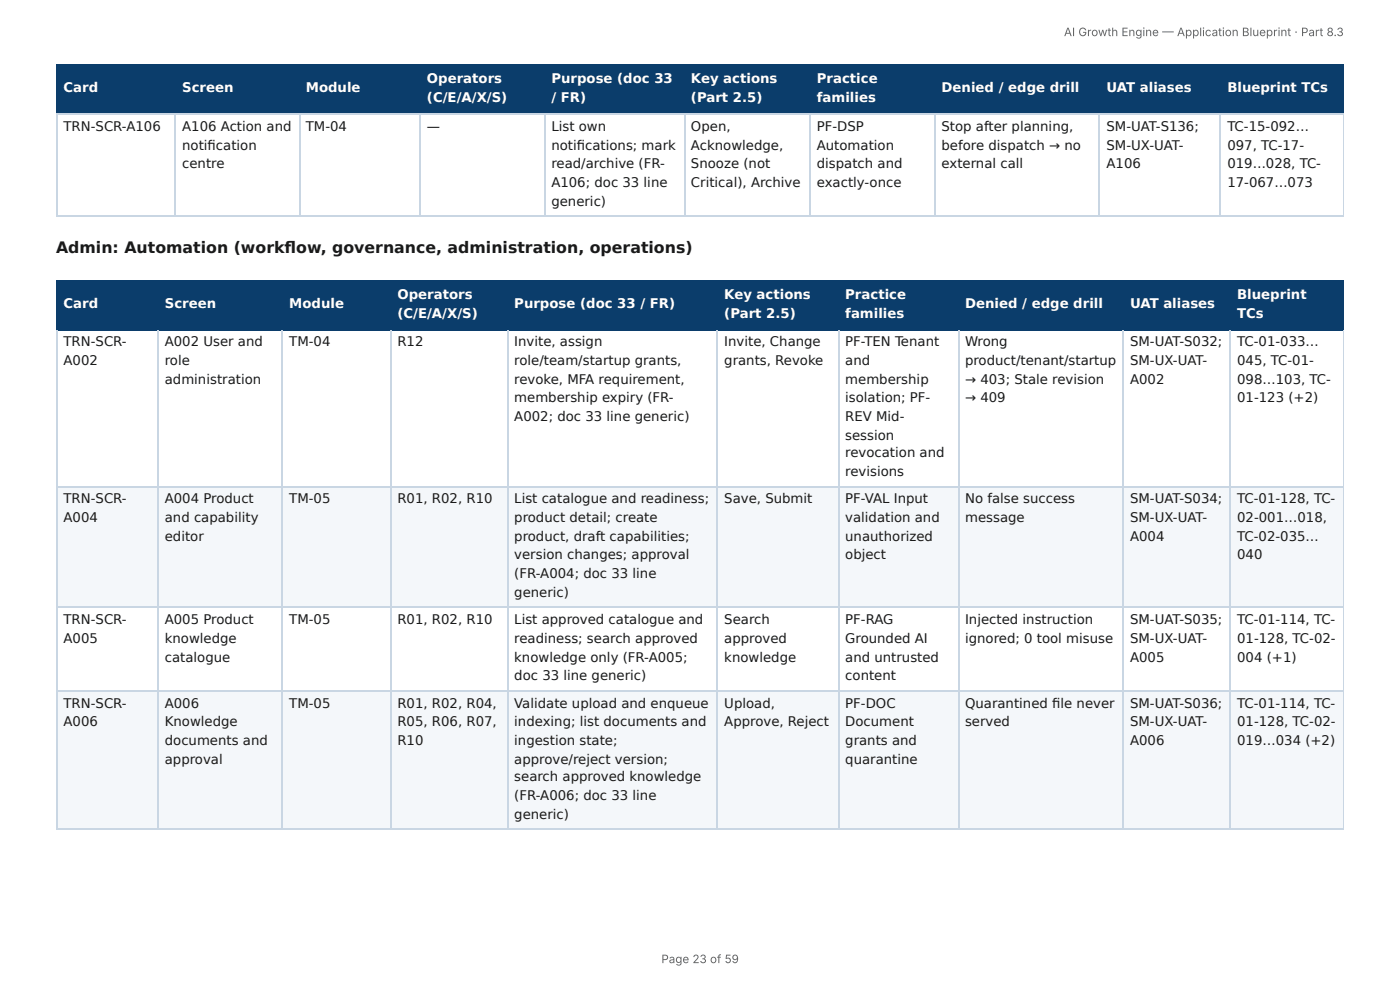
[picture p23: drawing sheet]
<svg xmlns="http://www.w3.org/2000/svg" width="297mm" height="210mm" viewBox="0 0 297 210" stroke-linecap="round" stroke-linejoin="round" font-family="sans-serif">
<defs><g id="words">
<text font-size="3.3" fill="#1a1a1a" x="11.9" y="53.7">Admin: Automation (workfl ow, governance, administration, operations)</text>
<g font-size="2.8" fill="#fff">
<text x="90.7" y="17.7">Operators</text>
<text x="117.1" y="17.7">Purpose (doc 33</text>
<text x="146.8" y="17.7">Key actions</text>
<text x="173.5" y="17.7">Practice</text>
<text x="13.5" y="19.6">Card</text>
<text x="38.7" y="19.6">Screen</text>
<text x="65" y="19.6">Module</text>
<text x="90.7" y="21.7">(C/E/A/X/S)</text>
<text x="117.1" y="21.7">/ FR)</text>
<text x="146.8" y="21.7">(Part 2.5)</text>
<text x="173.5" y="21.7">families</text>
<text x="200" y="19.6">Denied / edge drill</text>
<text x="235" y="19.6">UAT aliases</text>
<text x="260.7" y="19.6">Blueprint TCs</text>
<text x="13.5" y="65.4">Card</text>
<text x="35" y="65.4">Screen</text>
<text x="61.4" y="65.4">Module</text>
<text x="84.4" y="63.5">Operators</text>
<text x="109.2" y="65.4">Purpose (doc 33 / FR)</text>
<text x="153.8" y="63.5">Key actions</text>
<text x="179.5" y="63.5">Practice</text>
<text x="205" y="65.4">Denied / edge drill</text>
<text x="240" y="65.4">UAT aliases</text>
<text x="262.8" y="63.5">Blueprint</text>
<text x="84.4" y="67.5">(C/E/A/X/S)</text>
<text x="153.8" y="67.5">(Part 2.5)</text>
<text x="179.5" y="67.5">families</text>
<text x="262.8" y="67.5">TCs</text>
</g>
<g font-size="2.8" fill="#1a1a1a">
<text x="13.5" y="27.8">TRN-SCR-A106</text>
<text x="38.7" y="27.8">A106 Action and</text>
<text x="65" y="27.8">TM-04</text>
<text x="90.7" y="27.8">—</text>
<text x="117.1" y="27.8">List own</text>
<text x="146.8" y="27.8">Open,</text>
<text x="173.5" y="27.8">PF-DSP</text>
<text x="200" y="27.8">Stop after planning,</text>
<text x="235" y="27.8">SM-UAT-S136;</text>
<text x="260.7" y="27.8">TC-15-092…</text>
<text x="38.7" y="31.8">notifi cation</text>
<text x="38.7" y="35.7">centre</text>
<text x="117.1" y="31.8">notifi cations; mark</text>
<text x="117.1" y="35.7">read/archive (FR-</text>
<text x="146.8" y="31.8">Acknowledge,</text>
<text x="146.8" y="35.7">Snooze (not</text>
<text x="173.5" y="31.8">Automation</text>
<text x="173.5" y="35.7">dispatch and</text>
<text x="200" y="31.8">before dispatch → no</text>
<text x="200" y="35.7">external call</text>
<text x="235" y="31.8">SM-UX-UAT-</text>
<text x="235" y="35.7">A106</text>
<text x="260.7" y="31.8">097, TC-17-</text>
<text x="260.7" y="35.7">019…028, TC-</text>
<text x="117.1" y="39.7">A106; doc 33 line</text>
<text x="146.8" y="39.7">Critical), Archive</text>
<text x="173.5" y="39.7">exactly-once</text>
<text x="260.7" y="39.7">17-067…073</text>
<text x="117.1" y="43.7">generic)</text>
<text x="13.5" y="73.6">TRN-SCR-</text>
<text x="13.5" y="77.5">A002</text>
<text x="35" y="73.6">A002 User and</text>
<text x="35" y="77.5">role</text>
<text x="61.4" y="73.6">TM-04</text>
<text x="84.4" y="73.6">R12</text>
<text x="109.2" y="73.6">Invite, assign</text>
<text x="109.2" y="77.5">role/team/startup grants,</text>
<text x="153.8" y="73.6">Invite, Change</text>
<text x="153.8" y="77.5">grants, Revoke</text>
<text x="179.5" y="73.6">PF-TEN Tenant</text>
<text x="179.5" y="77.5">and</text>
<text x="205" y="73.6">Wrong</text>
<text x="205" y="77.5">product/tenant/startup</text>
<text x="240" y="73.6">SM-UAT-S032;</text>
<text x="240" y="77.5">SM-UX-UAT-</text>
<text x="262.8" y="73.6">TC-01-033…</text>
<text x="262.8" y="77.5">045, TC-01-</text>
<text x="35" y="81.5">administration</text>
<text x="109.2" y="81.5">revoke, MFA requirement,</text>
<text x="179.5" y="81.5">membership</text>
<text x="205" y="81.5">→ 403; Stale revision</text>
<text x="240" y="81.5">A002</text>
<text x="262.8" y="81.5">098…103, TC-</text>
<text x="109.2" y="85.5">membership expiry (FR-</text>
<text x="109.2" y="89.4">A002; doc 33 line generic)</text>
<text x="179.5" y="85.5">isolation; PF-</text>
<text x="179.5" y="89.4">REV Mid-</text>
<text x="205" y="85.5">→ 409</text>
<text x="262.8" y="85.5">01-123 (+2)</text>
<text x="179.5" y="93.4">session</text>
<text x="179.5" y="97.1">revocation and</text>
<text x="179.5" y="101.1">revisions</text>
<text x="13.5" y="106.9">TRN-SCR-</text>
<text x="35" y="106.9">A004 Product</text>
<text x="61.4" y="106.9">TM-05</text>
<text x="84.4" y="106.9">R01, R02, R10</text>
<text x="109.2" y="106.9">List catalogue and readiness;</text>
<text x="153.8" y="106.9">Save, Submit</text>
<text x="179.5" y="106.9">PF-VAL Input</text>
<text x="205" y="106.9">No false success</text>
<text x="240" y="106.9">SM-UAT-S034;</text>
<text x="262.8" y="106.9">TC-01-128, TC-</text>
<text x="13.5" y="110.9">A004</text>
<text x="35" y="110.9">and capability</text>
<text x="109.2" y="110.9">product detail; create</text>
<text x="179.5" y="110.9">validation and</text>
<text x="205" y="110.9">message</text>
<text x="240" y="110.9">SM-UX-UAT-</text>
<text x="262.8" y="110.9">02-001…018,</text>
<text x="35" y="114.8">editor</text>
<text x="109.2" y="114.8">product, draft capabilities;</text>
<text x="109.2" y="118.8">version changes; approval</text>
<text x="179.5" y="114.8">unauthorized</text>
<text x="179.5" y="118.8">object</text>
<text x="240" y="114.8">A004</text>
<text x="262.8" y="114.8">TC-02-035…</text>
<text x="262.8" y="118.8">040</text>
<text x="109.2" y="122.8">(FR-A004; doc 33 line</text>
<text x="109.2" y="126.7">generic)</text>
<text x="13.5" y="132.6">TRN-SCR-</text>
<text x="13.5" y="136.5">A005</text>
<text x="35" y="132.6">A005 Product</text>
<text x="35" y="136.5">knowledge</text>
<text x="61.4" y="132.6">TM-05</text>
<text x="84.4" y="132.6">R01, R02, R10</text>
<text x="109.2" y="132.6">List approved catalogue and</text>
<text x="109.2" y="136.5">readiness; search approved</text>
<text x="153.8" y="132.6">Search</text>
<text x="153.8" y="136.5">approved</text>
<text x="179.5" y="132.6">PF-RAG</text>
<text x="179.5" y="136.5">Grounded AI</text>
<text x="205" y="132.6">Injected instruction</text>
<text x="205" y="136.5">ignored; 0 tool misuse</text>
<text x="240" y="132.6">SM-UAT-S035;</text>
<text x="240" y="136.5">SM-UX-UAT-</text>
<text x="262.8" y="132.6">TC-01-114, TC-</text>
<text x="262.8" y="136.5">01-128, TC-02-</text>
<text x="35" y="140.5">catalogue</text>
<text x="109.2" y="140.5">knowledge only (FR-A005;</text>
<text x="153.8" y="140.5">knowledge</text>
<text x="179.5" y="140.5">and untrusted</text>
<text x="240" y="140.5">A005</text>
<text x="262.8" y="140.5">004 (+1)</text>
<text x="109.2" y="144.5">doc 33 line generic)</text>
<text x="179.5" y="144.5">content</text>
<text x="13.5" y="150.3">TRN-SCR-</text>
<text x="13.5" y="154.3">A006</text>
<text x="35" y="150.3">A006</text>
<text x="35" y="154.3">Knowledge</text>
<text x="61.4" y="150.3">TM-05</text>
<text x="84.4" y="150.3">R01, R02, R04,</text>
<text x="84.4" y="154.3">R05, R06, R07,</text>
<text x="109.2" y="150.3">Validate upload and enqueue</text>
<text x="109.2" y="154.3">indexing; list documents and</text>
<text x="153.8" y="150.3">Upload,</text>
<text x="153.8" y="154.3">Approve, Reject</text>
<text x="179.5" y="150.3">PF-DOC</text>
<text x="179.5" y="154.3">Document</text>
<text x="205" y="150.3">Quarantined fi le never</text>
<text x="205" y="154.3">served</text>
<text x="240" y="150.3">SM-UAT-S036;</text>
<text x="240" y="154.3">SM-UX-UAT-</text>
<text x="262.8" y="150.3">TC-01-114, TC-</text>
<text x="262.8" y="154.3">01-128, TC-02-</text>
<text x="35" y="158.2">documents and</text>
<text x="84.4" y="158.2">R10</text>
<text x="109.2" y="158.2">ingestion state;</text>
<text x="179.5" y="158.2">grants and</text>
<text x="240" y="158.2">A006</text>
<text x="262.8" y="158.2">019…034 (+2)</text>
<text x="35" y="162.2">approval</text>
<text x="109.2" y="162.2">approve/reject version;</text>
<text x="109.2" y="165.9">search approved knowledge</text>
<text x="179.5" y="162.2">quarantine</text>
<text x="109.2" y="169.9">(FR-A006; doc 33 line</text>
<text x="109.2" y="173.8">generic)</text>
</g>
<g font-size="2.5" fill="#666">
<text x="226" y="7.7">AI Growth Engine — Application Blueprint · Part 8.3</text>
<text x="140.5" y="204.5">Page 23 of 59</text>
</g>
</g></defs>
<g fill="#0b3d6b">
<path d="M12.2 14h25.1v10.1h-25.1z"/>
<path d="M37.3 14h26.2v10.1h-26.2z"/>
<path d="M63.5 14h25.7v10.1h-25.7z"/>
<path d="M89.2 14h26.4v10.1h-26.4z"/>
<path d="M115.6 14h29.7v10.1h-29.7z"/>
<path d="M145.3 14h26.7v10.1h-26.7z"/>
<path d="M172 14h26.4v10.1h-26.4z"/>
<path d="M198.4 14h35.2v10.1h-35.2z"/>
<path d="M233.6 14h25.7v10.1h-25.7z"/>
<path d="M259.3 14h26.1v10.1h-26.1z"/>
</g>
<path d="M11.9 13.9h273.5M12 13.8v10.5M37.2 13.8v10.5M63.6 13.8v10.5M89.3 13.8v10.5M115.8 13.8v10.5M145.4 13.8v10.5M172.1 13.8v10.5M198.6 13.8v10.5M233.5 13.8v10.5M259.2 13.8v10.5M11.9 24.2h273.5" fill="none" stroke="#0b3d6b" stroke-width=".26"/>
<path d="M285.3 13.8v10.5" fill="none" stroke="#0b3d6b" stroke-width=".21"/>
<path d="M11.9 24.2h273.5M12 24.3v21.7M37.2 24.3v21.7M63.6 24.3v21.7M89.3 24.3v21.7M115.8 24.3v21.7M145.4 24.3v21.7M172.1 24.3v21.7M198.6 24.3v21.7M233.5 24.3v21.7M259.2 24.3v21.7M11.9 45.9h273.5" fill="none" stroke="#c9d6e3" stroke-width=".26"/>
<path d="M285.3 24.3v21.7" fill="none" stroke="#c9d6e3" stroke-width=".21"/>
<g fill="#0b3d6b">
<path d="M12.2 59.5h21.4v10.4h-21.4z"/>
<path d="M33.6 59.5h26.5v10.4h-26.5z"/>
<path d="M60.1 59.5h23v10.4h-23z"/>
<path d="M83.1 59.5h24.6v10.4h-24.6z"/>
<path d="M107.7 59.5h44.7v10.4h-44.7z"/>
<path d="M152.4 59.5h25.7v10.4h-25.7z"/>
<path d="M178.1 59.5h25.4v10.4h-25.4z"/>
<path d="M203.5 59.5h35.2v10.4h-35.2z"/>
<path d="M238.7 59.5h22.7v10.4h-22.7z"/>
<path d="M261.4 59.5h24v10.4h-24z"/>
</g>
<g fill="#f4f7fa">
<path d="M12.2 103.5h21.4v25.4h-21.4z"/>
<path d="M33.6 103.5h26.5v25.4h-26.5z"/>
<path d="M60.1 103.5h23v25.4h-23z"/>
<path d="M83.1 103.5h24.6v25.4h-24.6z"/>
<path d="M107.7 103.5h44.7v25.4h-44.7z"/>
<path d="M152.4 103.5h25.7v25.4h-25.7z"/>
<path d="M178.1 103.5h25.4v25.4h-25.4z"/>
<path d="M203.5 103.5h35.2v25.4h-35.2z"/>
<path d="M238.7 103.5h22.7v25.4h-22.7z"/>
<path d="M261.4 103.5h24v25.4h-24z"/>
<path d="M12.2 146.6h21.4v29.6h-21.4z"/>
<path d="M33.6 146.6h26.5v29.6h-26.5z"/>
<path d="M60.1 146.6h23v29.6h-23z"/>
<path d="M83.1 146.6h24.6v29.6h-24.6z"/>
<path d="M107.7 146.6h44.7v29.6h-44.7z"/>
<path d="M152.4 146.6h25.7v29.6h-25.7z"/>
<path d="M178.1 146.6h25.4v29.6h-25.4z"/>
<path d="M203.5 146.6h35.2v29.6h-35.2z"/>
<path d="M238.7 146.6h22.7v29.6h-22.7z"/>
<path d="M261.4 146.6h24v29.6h-24z"/>
</g>
<path d="M11.9 59.7h273.5M12 59.5v10.6M33.5 59.5v10.6M59.9 59.5v10.6M82.9 59.5v10.6M107.8 59.5v10.6M152.3 59.5v10.6M178.2 59.5v10.6M203.6 59.5v10.6M238.5 59.5v10.6M261.3 59.5v10.6M11.9 70h273.5" fill="none" stroke="#0b3d6b" stroke-width=".26"/>
<path d="M285.3 59.5v10.6" fill="none" stroke="#0b3d6b" stroke-width=".21"/>
<g fill="none" stroke="#c9d6e3" stroke-width=".26">
<path d="M12 70.1v106.1M33.5 70.1v106.1M59.9 70.1v106.1M82.9 70.1v106.1M107.8 70.1v106.1M152.3 70.1v106.1M178.2 70.1v106.1M203.6 70.1v106.1M238.5 70.1v106.1M261.3 70.1v106.1M11.9 103.3h273.5M11.9 129h273.5"/>
<path d="M11.9 146.7h273.5M11.9 176.1h273.5"/>
</g>
<path d="M285.3 70.1v106.1" fill="none" stroke="#c9d6e3" stroke-width=".21"/>
<use href="#words"/>
</svg>
